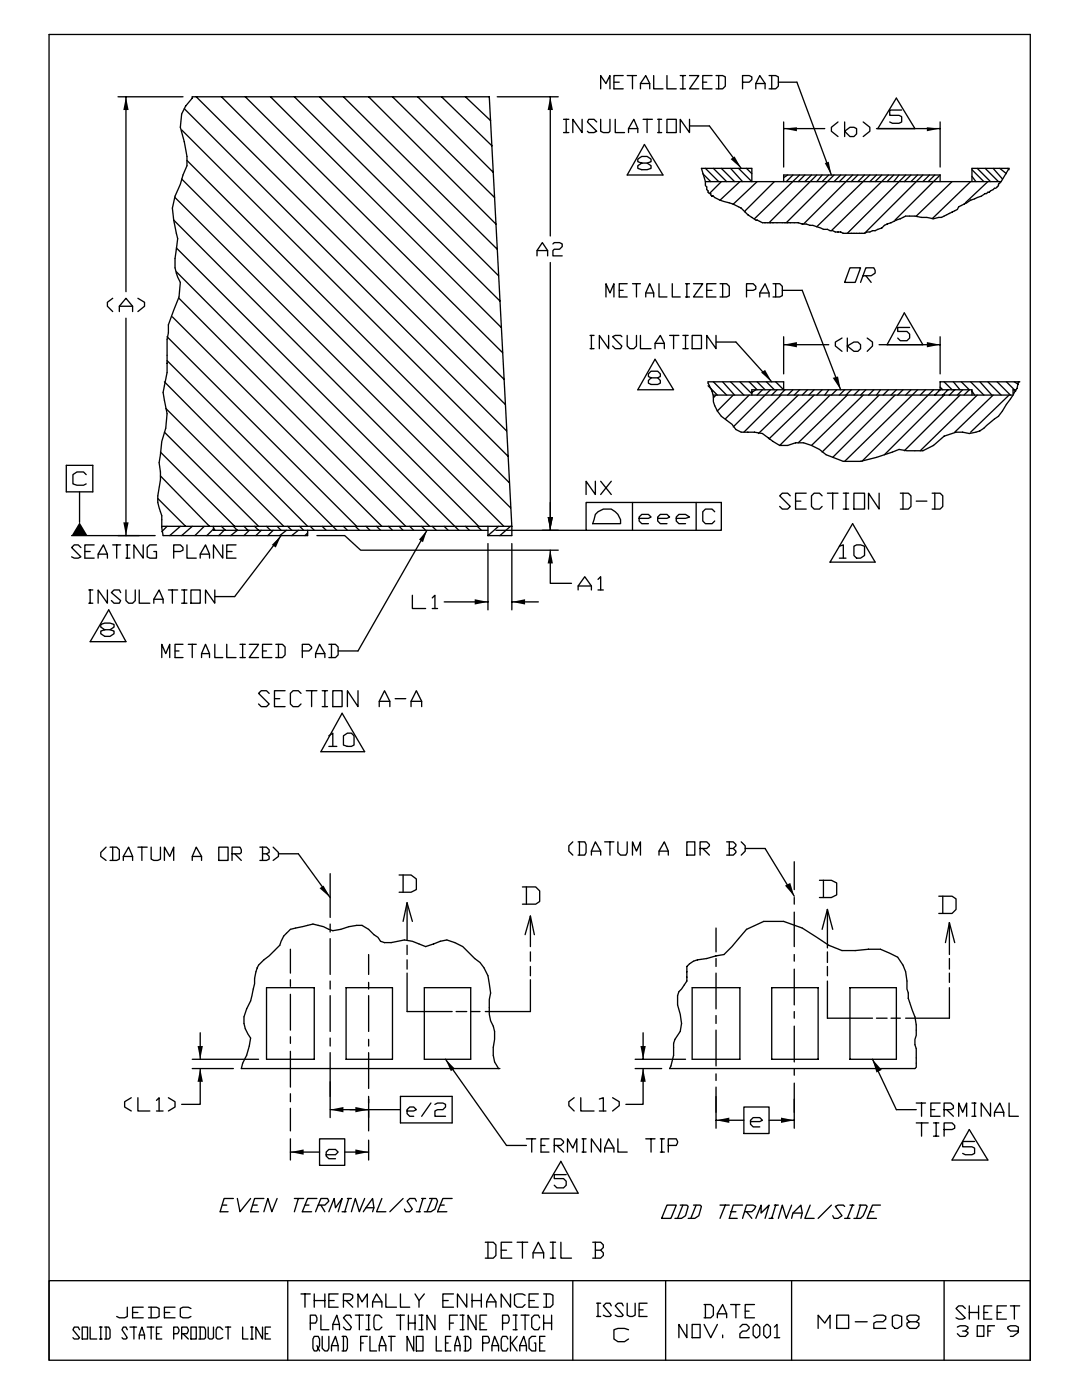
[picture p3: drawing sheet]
<svg xmlns="http://www.w3.org/2000/svg" width="216mm" height="279mm" viewBox="0 0 216 279" stroke-linecap="round" stroke-linejoin="round" font-family="sans-serif">
<g fill="#000">
<path d="M25.1 19.3l.6 2.7h-1.1zM109.8 19.3l.5 2.7h-1zM145.8 31.8l.8-.6 1.3 2.4zM156.4 25.7l2.6-.3v.8zM164.6 32.5l.8-.2 .5 2.6zM184.9 25.4l2.7 .3-2.7 .5zM151.9 74.3l.8-.5 1.3 2.4zM156.4 68.8l2.6-.5v1zM166.2 75.4l1-.3 .5 2.7zM184.9 68.3l2.7 .5-2.7 .5zM15.9 104.2l1.6 2.7h-3.2zM24.6 104.2h1.1l-.6 2.7z"/>
<path d="M56.1 106.9l-1.1 2.4-.8-.6zM85.2 105.8l-.8 2.4-.8-.5zM94.7 119.6l2.7 .5-2.7 .6zM109.8 109.8l.5 2.6h-1zM109.3 103.2h1l-.5 2.6zM102.1 120.1l2.7-.5v1.1zM63.8 177.3l.8-.6 1.3 2.4zM156.6 176.7l1.1-.5 .8 2.7zM40 213.3l.5 2.6h-1.1zM39.4 208.8h1.1l-.5 2.6zM88.9 211.4l1.9 1.9-.8 .5zM128.3 213.3l.6 2.6h-1.1z"/>
<path d="M127.8 208.8h1.1l-.6 2.6zM174.1 211.4l1.8 2.1-1 .5zM57.9 229.9l2.7-.5v1.1zM65.9 221.5l2.6-.6v1.1zM70.9 229.4l2.7 .5-2.7 .6zM70.9 220.9l2.7 .6-2.7 .5zM142.9 223.6l2.6-.6v1.1zM155.8 223l2.7 .6-2.7 .5z"/>
</g>
<g fill="none" stroke="#000" stroke-width=".26">
<path d="M23.5 19.3h13M25.1 19.3v38.9M39.2 19.3l61.6 61.4M44.2 19.3l56.3 56.4M48.9 19.3l51.4 51.1M54 19.3l46 46.1M58.7 19.3l41 40.8M63.8 19.3l35.7 35.7M68.5 19.3l30.7 30.4M73.6 19.3l25.4 25.4M78.3 19.3l20.4 20.1M83.3 19.3l15.1 15.1"/>
<path d="M88.1 19.3l10.1 9.8M92.9 19.3l5 4.8M99.2 19.3h12.2M109.8 19.3v27.8M119.9 17.7v-2.6l1 1.6 .8-1.6v2.6M122.5 16.4h1.1M124.4 15.1h-1.9v2.6h1.9M125.1 15.1h1.9M126.2 15.1v2.6M127.8 17.7v-1l1.1-1.6 .7 1.6v1M127.8 16.7h1.8M130.4 15.1v2.6h1.9"/>
<path d="M133.1 15.1v2.6h1.8M135.7 17.7h1.1M135.7 15.1h1.1M136.3 15.1v2.6M137.6 15.1h1.8l-1.8 2.6h1.8M140.2 16.4h.8M142.1 15.1h-1.9v2.6h1.9M142.9 15.1h1.3l.5 .2v1.9l-.5 .5h-1.3M143.4 15.1v2.6M148.2 16.4h1.3l.5-.5v-.6l-.5-.2h-1.3v2.6M150.8 17.7v-1l.8-1.6 1.1 1.6v1M150.8 16.7h1.9"/>
<path d="M153.5 15.1h1.3l.5 .2v1.9l-.5 .5h-1.3M154 15.1v2.6M155.3 16.4h3.7l6.9 18.5M34.9 39.4l65.6 65.6M36.2 35.7l65.7 65.6M36.2 25.9l65.1 65.1M36.8 21.7l64.3 64.3M37.3 32l64.3 64.3M112.4 23.8h1.1M112.4 26.5h1.1M113 23.8v2.7M116.2 23.8v2.7l-1.9-2.7v2.7"/>
<path d="M119.1 24.3l-.6-.5h-1l-.3 .5 1.9 1.9-.6 .3h-1l-.3-.3M119.9 23.8v2.4l.5 .3h1l.3-.3v-2.4M122.8 23.8v2.7h1.8M125.4 26.5v-.8l1.1-1.9 .8 1.9v.8M125.4 25.7h1.9M128.1 32.5l-.8-.2v-.5l.8-.6h1l.8 .6v.5l-.8 .2h-1l-.8 .6v.5l.8 .3h1l.8-.3v-.5l-.8-.6M128.3 23.8h1.9M128.6 28.8l3.7 6.1h-7.2zM129.1 23.8v2.7M131.2 23.8h.8M131.2 26.5h.8M131.5 23.8v2.7"/>
<path d="M133.1 23.8h1.8v2.7h-1.8zM137.6 23.8v2.7l-1.9-2.7v2.7M137.6 25.1h4l6.3 8.5M140.2 34.7l1.6 1.5M140.8 36.2v.8l.2 .3v.5l.3 .3v.3l.3 .2h.2v.3l.3 .3h.2l1.4 .8M140.8 36.2h59M140.8 33.6l2.6 2.6M142.3 33.6l2.7 2.6M143.7 40l2.6 .7M143.9 36.2l-2.3 2.4M143.9 33.6l2.7 2.6M145.8 33.6l2.4 2.6"/>
<path d="M147.4 33.6l2.6 2.6v-2.6h-10l.8 2.6M147.6 36.2l-3.9 3.8M149 33.6l1 1.1M151.1 36.2l-4.8 4.5M154.5 36.2l-5.8 5.9M156.4 24.3v9M156.4 25.7h8.2M157.2 34.9l-.8 .6M158.2 34.9l-1.3 1.3M159.5 34.9l-9 8.8M160.6 34.9l-1.3 1.3M161.9 34.9l-1.3 1.3"/>
<path d="M163 34.9l-9.5 9.5M164 34.9l-1 1.3M165.4 34.9l-1.4 1.3M166.4 34.9l-9.5 9.5M167.2 24.3l-1.3 1.1v.8l1.3 1.1M167.7 34.9l-1.3 1.3M168.5 26.2l1.1-.8h.8l.5 .3v1l-.5 .6h-.8zM168.5 24.3v3M168.8 34.9l-1.3 1.3M170.1 34.9l-9.8 9.8M171.2 34.9l-1.3 1.3M172.2 24.3l1.4 1.1v.8l-1.4 1.1"/>
<path d="M172.5 34.9l-1.3 1.3M173.6 34.9l-10.6 10.3M174.9 34.9l-1.3 1.3M174.9 25.7h12.7M175.2 25.7l3.7-6.1 3.7 6.1M175.9 34.9l-1.3 1.3M177.3 34.9l-11.4 11.1M178.3 34.9l-1.3 1.3M179.4 34.9l-1.1 1.3M179.9 22h-2.4v1h1.9l.5 .3v1l-.5 .3h-1.3l-.6-.3M180.7 34.9l-11.6 11.7M181.8 34.9l-1.4 1.3"/>
<path d="M183.1 34.9l-1.3 1.3M184.1 34.9l-11.6 11.7M185.5 34.9l-1.4 1.3M186.5 34.9l-1.3 1.3M187.6 34.9l-9 9M187.6 34.9h-31.2v1.3M187.6 24.3v9M187.6 34.9v1.3M190 36.2l-7.2 6.9M193.7 36.2l-7.7 7.5M193.9 36.2v-2.6h7.4l-1.5 2.6-.6 .6a.94 .94 0 0 1-.8 .8l-1 .8h-.3l-1.3 .8-2.1 .8-2.4 1.3-.3 .5-3.1 1.6-1.6 .3-3.7-.6h-1.9l-4.2 1.9-.6 .5-1.3 .5h-.5l-1.6 .6M193.9 35.2l.8 1"/>
<path d="M193.9 33.9l2.4 2.3M195 33.6l2.6 2.6M196.6 33.6l2.6 2.6M197.1 36.2l-4.5 4.3M198.2 33.6l1.8 2.1M199.5 33.6l1.3 1.1M201.1 33.6l.2 .3M22.5 59.5l-1.1 .8v.8l1.1 1.1M27.5 59.5l1.3 .8v.8l-1.3 1.1M34.7 43.9l.8 3.7-.3 2.1a8.2 8.2 0 0 0 .8 6.7l-.3 2.9-2.1 5.5v1.6l-.3 1.3v6.6l-.8 4 .3 1.6a10.9 10.9 0 0 1-.5 8.2l-.6 4.2a13.8 13.8 0 0 1-.2 6.7 9.7 9.7 0 0 0 .8 3.9v2.4l.2 1.6h28.9v-1.1M34.7 43.9l-.3-2.4 .5-2.3 1.1-2.4 .5-1.9 .8-1.8v-1.9l-.5-2.9-.8-2.9 .2-2.6 .8-1.6 1.4-1.6v-.3h59.2l4.5 85.7M34.7 43.9l60.8 61.1"/>
<path d="M35.2 49.5l56.3 56.3M35.2 54.2l50.5 50.8M35.7 59.5l45.3 45.5M107.2 51.1v-1.1l1-1.6 1.1 1.6v1.1M107.2 50h2.1M109.8 52.4v53.4M110.3 48.7l.3-.3h1.1l.5 .3v.5l-.5 .5h-1.1l-.3 .3v1.1h1.9M120.9 59.3v-2.7l.8 1.9 .8-1.9v2.7M123.6 57.9h.8M125.1 56.6h-1.5v2.7h1.5M126.2 56.6h1.6M127 56.6v2.7"/>
<path d="M128.9 59.3v-.8l.7-1.9 .8 1.9v.8M128.9 58.5h1.5M131.5 56.6v2.7h1.6M134.1 56.6v2.7h1.6M136.8 59.3h.8M136.8 56.6h.8M137.1 56.6v2.7M138.4 56.6h1.8l-1.8 2.7h1.8M141 57.9h1.1M142.9 56.6h-1.9v2.7h1.9M143.7 56.6h1.3l.5 .6v1.8l-.5 .3h-1.3M144.2 56.6v2.7"/>
<path d="M146.3 40.7l1.6 .8 1.3 1.4 1.6 1 1.3 .5h7.2l3.7 .8M149 57.9h1.3l.5-.2v-.5l-.5-.6h-1.3v2.7M151.6 59.3v-.8l1.1-1.9 .8 1.9v.8M151.6 58.5h1.9M154.3 56.6h1.3l.5 .6v1.8l-.5 .3h-1.3M154.8 56.6v2.7M156.1 57.9h4l7.6 19.9M163 45.2l1.3 .6h.8l1.6 .5h1l.6 .3h4.2M169.6 53.4h2.1l-1 3h-2.2zM172.2 55h1.6l.8-.5v-.5l-.2-.6h-1.6l-1.1 3M172.8 55l1 1.4M23.8 62.2v-1.1l1.3-1.6 1.4 1.6v1.1"/>
<path d="M23.8 61.1h2.7M25.1 63.5v43.4M32.8 76.2l28.6 28.8M33.3 72l33.9 33.8M33.3 67.2l37.9 37.8M34.4 63.2l41.8 41.8M117.7 66.9h.8M117.7 69.6h.8M118 66.9v2.7M121.4 66.9v2.7l-1.8-2.7v2.7M124.1 67.2l-.3-.3h-1l-.6 .3 1.9 1.9-.3 .5h-1l-.6-.5M125.1 66.9v2.2l.6 .5h.8l.5-.5v-2.2"/>
<path d="M127.8 66.9v2.7h2.1M129.9 75.4l-.5-.3v-.5l.5-.5h1.3l.6 .5v.5l-.6 .3h-1.3l-.5 .5v.6l.5 .2h1.3l.6-.2v-.6l-.6-.5M130.7 71.7l3.7 6.1h-7.1zM130.7 69.6v-1.1l1.1-1.6 .8 1.6v1.1M130.7 68.5h1.9M133.6 66.9h1.9M134.4 66.9v2.7M136.3 66.9h1M136.3 69.6h1M136.8 66.9v2.7M138.1 66.9h1.9v2.7h-1.9zM141.3 77l1.8 1.8"/>
<path d="M142.3 76.2l2.7 2.6M142.3 78.8h59.8M142.9 66.9v2.7l-1.9-2.7v2.7M142.9 78.8l-.6 .6M142.9 68.3h3.9l7.2 7.9M144.2 76.2l2.4 2.6M145.8 76.2l2.6 2.6M146.3 78.8l-3.2 3.2M147.6 76.2l2.4 2.4M149.5 78.8l-4.8 4.8M149.5 76.2l1.6 1.6M150 78.8v-1h43.9v1"/>
<path d="M150.8 77.8l-.8 .5M151.1 76.2l1.6 1.6M152.1 77.8l-1 1M152.9 76.2l1.6 1.6M153.7 77.8l-7.4 7.4M154.8 76.2l1.6 1.6v-1.6h-15.1v.3l.8 1.6 .2 1v1.1l.8 1.8M155 77.8l-1 1M155.8 78.8l-7.4 7.5M156.4 67.2v7.4M156.4 68.8h9M156.6 77.8l-1 1M158.2 77.8l-1 1"/>
<path d="M159.3 78.8l-8 7.7M159.5 77.8l-1 1M161.1 77.8l-1 1M162.5 77.8l-1.1 1M162.5 78.8l-9 8.8M164 77.8l-1 1M165.4 77.8l-.8 1M165.6 78.8l-10 10.1M167 77.8l-1.1 1M168 67.5l-1.3 .8v.8l1.3 1M168.5 77.8l-1 1M169.1 69.1l1.3-.8h.8l.5 .5v.8l-.5 .5h-.8z"/>
<path d="M169.1 78.8l-9.8 9.6M169.1 67.5v2.6M169.9 77.8l-1.1 1M171.4 77.8l-1 1M172.2 78.8l-10.3 10.1M172.8 77.8l-1.1 1M173 67.5l1.1 .8v.8l-1.1 1M174.4 77.8l-1.1 1M175.4 68.8h12.2M175.4 78.8l-11.4 11.4M175.7 77.8l-.8 1M177 68.8l3.4-6.4 3.7 6.4"/>
<path d="M177.3 77.8l-1.1 1M178.6 78.8l-12.4 12.5M178.9 77.8l-1.1 1M180.2 77.8l-1.1 1M181.5 65.4h-2.4v.7h1.9l.5 .6v.8l-.5 .5h-1.3l-.6-.5M181.8 77.8l-1.1 1M183.1 77.8l-14.6 14.3M184.7 77.8l-1.1 1M186.3 77.8l-14.3 14.3M187.6 67.2v7.4M187.6 77.3l.5 .5M188.4 78.8l-11.9 12"/>
<path d="M188.4 76.2l1.6 1.6M189.2 77.8l-1.1 1M190.2 76.2l1.4 1.6M190.5 77.8l-1.1 1M191.6 78.8l-11.2 11.2M191.8 76.2l1.6 1.6-1 1M192.1 77.8l-1.1 1M193.7 76.2l2.6 2.6M193.9 78.1l.6 .7M195 78.8l-11.4 11.2M195.5 76.2l2.4 2.6M197.1 76.2l2.7 2.6"/>
<path d="M198.2 78.8l-7.7 7.5M199 76.2l2.6 2.6M200.8 76.2l1.9 1.9M201.3 78.8l-7.6 7.5M202.4 76.2l.8 .5M202.7 77.8h-.6v.8M203.2 76.2l-.3 1.3-2.9 4.5-.8 1.1-2.4 1.8a4.4 4.4 0 0 1-4.7 1.4h-1.3l-2.4 .7-2.1 1.9-2.2 1.1h-3.1l-1.6-.3a51.7 51.7 0 0 1-7.7 2.4h-3.4l-3.5-1.3-1.3-1.1-1.6-.8M203.5 76.2h-15.9v1.6l-1.1 1M13.2 92.9h5.3v5.3h-5.3zM15.9 98.2v6M17.2 94.7l-.5-.5h-1.4l-.7 .5v1.9l.7 .2h1.4l.5-.2M31.5 99.5l5.5 5.5"/>
<path d="M32 95l9.8 10M32 90.2l14.8 14.8M32.8 86.3l18.8 18.7M33.1 81.5l23.5 23.5M118.8 96v2.7l-1.9-2.7v2.7M119.9 96l2.1 2.7M122 96l-2.1 2.7M143.1 82l.8 1.1 2.1 1.6 .8 1 1.1 .6h2.6l1.6 .2 2.2 1.6 1.3 .8M155.6 88.9h1.6l1.5-.5h1.6l1.6 .5M157.7 99l-.5-.6h-1.1l-.5 .6 2.1 2.1-.5 .5h-1.1l-.5-.5M160.9 98.4h-2.2v3.2h2.2M164 99l-.5-.6h-1l-.6 .6v2.1l.6 .5h1l.5-.5"/>
<path d="M165.1 98.4h2.1M166.2 98.4v3.2M168.3 98.4h1M168.8 98.4v3.2M170.4 98.4h2.1v3.2h-2.1zM175.4 98.4v3.2l-2.1-3.2v3.2M179.7 98.4h1.5l.6 .6v2.1l-.6 .5h-1.5M180.2 98.4v3.2M186 98.4h1.6l.5 .6v2.1l-.5 .5h-1.6M186.5 98.4v3.2M14.3 106.9h16.7M16.1 109.3l-.5-.6h-.8l-.5 .6 1.8 1.8-.5 .3h-.8l-.5-.3"/>
<path d="M16.9 110.1h1.1M17.7 117.7h.8M18 117.7v2.7M18.8 108.7h-1.9v2.7h1.9M19.6 111.4v-.8l1-1.9 .8 1.9v.8M19.6 110.6h1.8M21.4 117.7v2.7l-1.8-2.7v2.7M22.5 108.7h1.6M23.3 108.7v2.7M24.1 118.3l-.3-.6h-1l-.6 .6 1.9 1.6-.3 .5h-1l-.6-.5M25.1 117.7v2.2l.6 .5h.8l.5-.5v-2.2M25.1 111.4h.8"/>
<path d="M25.1 108.7h.8M25.4 108.7v2.7M27.8 117.7v2.7h2.1M28.6 108.7v2.7l-1.9-2.7v2.7M30.7 119.6h1.8M31.2 108.7h-1.3l-.5 .6v1.8l.5 .3h1.3v-1.3h-.5M32.3 105h69.8M33.3 105l-1 1.1M33.6 117.7h1.9M34.4 117.7v2.7M34.7 110.1h1.3l.5-.3v-.5l-.5-.6h-1.3v2.7M36 105l-2.1 1.9"/>
<path d="M36.2 117.7h1.1M36.8 117.7v2.7M37.3 108.7v2.7h1.9M38.1 117.7h1.9v2.7h-1.9zM38.4 105l-2.2 1.9M40 111.4v-.8l1-1.9 .8 1.9v.8M40 110.6h1.8M40.7 105l-1.8 1.9M42.6 105.3l.3 .5M42.6 105v.8h54.8M42.6 105.6l-1.3 1.3M42.9 117.7v2.7l-1.9-2.7v2.7"/>
<path d="M44.2 105l.8 .8M44.4 108.7v2.7l-1.8-2.7v2.7M44.7 105.8l-1 1.1M45.2 110.1h1.1M46.6 105l.8 .8-1.4 1.1M47.1 108.7h-1.9v2.7h1.9M48.7 105l.8 .8M49.7 105.8l-1 1.1M50.8 105l.8 .8M52.1 105.8l-1 1.1M53.2 105l.8 .8M54.5 105.8l-1.1 1.1"/>
<path d="M55.3 105l.8 .8M56.1 106.9l-9.3 12.2h-3.9M57.1 105.8l-1.3 1.1M57.4 105l.8 .8M59.5 105.8l-1.3 1.1M59.8 105l.8 .8M61.4 106.4l-.5 .5M61.9 105l.8 .8M63.2 106.9h5.6l3.2 2.9h39.4M64.3 105l.8 .8M68.5 105l.8 .8M70.9 105l.8 .8"/>
<path d="M73 105l.8 .8M75.1 105l.8 .8M77.5 105l.8 .8M79.6 105l.8 .8M81.8 105l.7 .8M82.3 118.8v2.6h2.6M84.1 105l.8 .8M85.2 105.8l-13.8 24.1h-3.9M86.3 119.3l.5-.5v2.6M86.3 105l.7 .8M88.6 105l.8 .8M92.9 105l.8 .8"/>
<path d="M95.2 105l.8 .8M97.4 105v1.9M97.4 108.5v13.2M99 105.8h17.9M99.5 105l-2.1 1.9M101.9 105l-2.2 1.9M102.1 105v1.9h-4.7M102.1 108.5v13.2M109.8 109.8v6.6h4.2M115.4 117.7v-.8l1.3-1.8 1.3 1.8v.8M115.4 116.9h2.6M116.9 100.3h27v5.5h-27z"/>
<path d="M118.8 102.7a2.76 2.76 0 0 1 3.2-1.1 2.76 2.76 0 0 1 1.8 2.9h-5.5zM119.3 115.6l.6-.5v2.6M119.3 117.7h1.1M126.2 100.3v5.5M127.5 103.5h1.9l.5-.3-.5-.5h-1.3l-.6 .5v.8l.6 .5h1.3M131.2 103.5h1.9l.5-.3-.5-.5h-1.3l-.6 .5v.8l.6 .5h1.3M134.9 103.5h1.9l.8-.3-.8-.5h-1.3l-.6 .5v.8l.6 .5h1.3M138.9 100.3v5.5M142.6 102.1l-.5-.5h-1.3l-.6 .5v1.9l.6 .5h1.3l.5-.5M158.7 100h1.1M167.5 109l.8-.3v2.7M167.5 111.4h1.3"/>
<path d="M168.3 101.6h1M170.1 104.5l4.5 7.7h-9zM170.4 109l.5-.3h.8l.8 .3v1.9l-.8 .5h-.8l-.5-.5zM182.8 100h2.1M17.7 120.4h.8M20.9 125.7l-.8-.6v-.5l.8-.2h1.1l.8 .2v.5l-.8 .6h-1.1l-.8 .2v.6l.8 .5h1.1l.8-.5v-.6l-.8-.2M21.7 121.7l3.4 6.4h-7.1zM30.7 120.4v-.8l1-1.9 .8 1.9v.8M32.3 131.2v-2.6l.8 1.8 .8-1.8v2.6M34.9 129.9h.8M36.2 120.4h1.1M36.5 128.6h-1.6v2.6h1.6"/>
<path d="M37.6 128.6h1.6M38.4 128.6v2.6M40.2 131.2v-.8l.8-1.8 .8 1.8v.8M40.2 130.4h1.6M42.9 128.6v2.6h1.5M45.2 128.6v2.6h1.9M47.9 131.2h1M47.9 128.6h1M48.4 128.6v2.6M49.7 128.6h1.9l-1.9 2.6h1.9M52.4 129.9h.8M53.7 138.4l-.5-.6h-1.1l-.5 .6 2.1 2.1-.5 .5h-1.1l-.5-.5"/>
<path d="M54.2 128.6h-1.8v2.6h1.8M54.8 139.4h1M55 128.6h1.4l.5 .5v1.6l-.5 .5h-1.4M55.6 128.6v2.6M56.9 137.8h-2.1v3.2h2.1M60.1 138.4l-.6-.6h-1l-.6 .6v2.1l.6 .5h1l.6-.5M60.3 129.9h1.3l.6-.5v-.3l-.6-.5h-1.3v2.6M61.1 137.8h2.1M62.2 137.8v3.2M63 131.2v-.8l.8-1.8 1 1.8v.8M63 130.4h1.8M64.3 137.8h1.1"/>
<path d="M64.8 137.8v3.2M65.6 128.6h1.3l.6 .5v1.6l-.6 .5h-1.3M66.1 128.6v2.6M66.4 137.8h1.9v3.2h-1.9zM71.4 137.8v3.2l-2.1-3.2v3.2M75.7 140h2.1M78.8 139.4h2.2M82 140h2.1M86.3 121.4h1M88.6 120.1h8.8M102.1 120.1h5.3M64.3 141h1.1"/>
<path d="M65.6 146.8l.8-.5v2.7M65.6 149h1.6M68.3 142.3l4.5 7.7h-8.8zM68.5 146.8l.8-.5h.8l.5 .5v1.9l-.5 .3h-.8l-.8-.3zM75.7 141v-1l1-2.2 1.1 2.2v1M82 141v-1l1.1-2.2 1 2.2v1M21.2 169.1l-1.1 1v.8l1.1 .8M22 169.1h1.3l.5 .5v1.8l-.5 .3h-1.3M22.5 169.1v2.6M24.6 171.7v-.8l1.1-1.8 .8 1.8v.8M24.6 170.9h1.9M27.5 169.1h1.9"/>
<path d="M28.3 169.1v2.6M30.2 169.1v2.3l.5 .3h.8l.5-.3v-2.3M32.8 171.7v-2.6l1.1 1.8 .8-1.8v2.6M38.4 171.7v-.8l.8-1.8 1 1.8v.8M38.4 170.9h1.8M43.7 169.1h1.8v2.6h-1.8zM46.3 170.4h1.6l.3-.3v-.5l-.3-.5h-1.6v2.6M46.8 170.4l1.4 1.3M51.9 169.1h1.3l.5 .5v.5l-.5 .3M52.4 170.4h.8l.5 .5v.5l-.5 .3h-1.3M52.4 169.1v2.6M54.5 169.1l1.1 1v.8l-1.1 .8"/>
<path d="M55.6 170.4h3.9l6.4 8.7M65.9 174.4v8.7M79.6 174.6h2.4l1.1 .8v2.1l-1.1 .6h-2.4M80.4 174.6v3.5M104.2 177h2.7l.8 .8v2.1l-.8 .5h-2.7M105 177v3.4M114.3 168l-.8 .8v1.1l.8 .8M115.4 168h1.3l.2 .5v1.6l-.2 .6h-1.3M115.6 168v2.7M118 170.7v-.8l.8-1.9 1.1 1.9v.8M118 169.9h1.9M120.6 168h1.9"/>
<path d="M121.7 168v2.7M123.3 168v2.1l.5 .6h1.1l.2-.6v-2.1M126.2 170.7v-2.7l.8 1.9 .8-1.9v2.7M131.5 170.7v-.8l1.1-1.9 .7 1.9v.8M131.5 169.9h1.8M137.1 168h1.5v2.7h-1.5zM139.7 169.3h1.3l.6-.5v-.3l-.6-.5h-1.3v2.7M140.2 169.3l1.4 1.4M145 168h1.3l.5 .5v.3l-.5 .5M145.5 169.3h.8l.5 .6v.2l-.5 .6h-1.3M145.5 168v2.7M147.9 168l.8 .8v1.1l-.8 .8"/>
<path d="M148.7 169.3h4l5.8 9.6M158.5 172v5.5M158.5 179.1v1.3M163.5 175.7h2.4l1.1 .5v2.4l-1.1 .5h-2.4M164.3 175.7v3.4M187.3 178.9h2.7l.8 .5v2.1l-.8 .8h-2.7M188.1 178.9v3.4M53.2 197.1h9.5v14.3h-9.5zM57.9 189.4v4.8M57.9 195.5v1.3M57.9 198.4v7.2M65.9 184.4v1.6"/>
<path d="M65.9 187.3v7.2M65.9 195.8v1.6M65.9 198.7v7.1M69.1 197.1h9.2v14.3h-9.2zM73.6 190.5v4M73.6 196.1v1.3M73.6 198.7v7.1M81.2 194.2v7.7h9M81.2 180.2l1.1 3.7M81.2 180.2v7.4M81.2 188.6v1.9M81.2 191.6v1.8"/>
<path d="M81.2 180.2l-.8 3.7M84.7 197.1h9.2v14.3h-9.2zM105.8 195.5v6.4h-9M105.8 182.8l.8 3.7M105.8 182.8v6.1M105.8 190v1.8M105.8 192.9v1.8M105.8 182.8l-1 3.7M137.1 192.9a4.7 4.7 0 0 1 3.9-1.6l3.5-.8 1.5-1.6 3-3.4 3.4-1.6h4l3.7 1.3 5.3 3.4 2.6 1.1 7.7-.3 3.4 1.6a8.1 8.1 0 0 1 1.9 6.4l.2 .8v1l.8 2.4a8.4 8.4 0 0 1 .6 5.8v1.1l.2 .8v3.7l-.2 .3h-49a8.9 8.9 0 0 0 .8-5.1l.3-.8a4.6 4.6 0 0 0 1-5l-.5-1.8v-1.9l.3-.8 .5-.5 1.1-1.6zM138.1 197.1h9.5v14.3h-9.5zM142.9 185.2v4.8M142.9 191.3v1.6"/>
<path d="M142.9 194.2v7.1M154 197.1h9.2v14.3h-9.2zM158.5 182v6.9M158.5 190.5v1.3M158.5 193.4v7.2M165.1 195.8v7.4h9M165.1 181.5l1.1 4M165.1 181.5v7.7M165.1 190v2.1M165.1 192.9v1.8M165.1 181.5l-1.1 4M169.6 197.1h9.3v14.3h-9.3z"/>
<path d="M189.4 197.1v6.1h-8.7M189.4 184.1l1.1 4M189.4 184.1v6.4M189.4 191.3v2.1M189.4 194.2v1.9M189.4 184.1l-.8 4M26.2 219.1l-1.3 .8v1l1.3 .8M27.5 219.1v2.6h2.4M31.2 219.6l.5-.5v2.6M33.6 219.1l1.3 .8v1l-1.3 .8M38.4 213.3h8.2M38.4 211.4h13.2"/>
<path d="M40 213.3v7.1h-3.8M40 206.1v5.3M57.9 206.9v1.3M57.9 209.8v7.2M57.9 218.3v1.6M65.9 207.2v1.6M65.9 210.1v12.9M73.6 207.4v1.4M73.6 210.1v7.1M73.6 218.8v6.9M79.9 218.8h10.3v5.3h-10.3zM88.9 211.4l12.2 17.2h3.9"/>
<path d="M91 201.9h2.1M93.9 201.9h1.9M99.5 213.3a6.6 6.6 0 0 1-.8-5.9v-1.6l-.3-1-.5-1.1a14.7 14.7 0 0 1 0-5.5l-.3-1.9a6.5 6.5 0 0 0-2.9-5l-2.4-2.4-1.5-.8-1.6-.5-1.4 .3-2.9 1-2.6-1-1.6-.3-2.6 .5h-1.4l-.8-.2-.5-.8-.8-.6-1-1-1.4-.8h-1l-1.6 .2-1.6 .6-1.6 .2-1.8-.8-2.2-.5-4.5 1.1-1.3 1.3-.8 1.8-2.1 2.2a7.3 7.3 0 0 0-2.4 2.3l-.5 2.2v1a16.4 16.4 0 0 1-1.6 5 5.2 5.2 0 0 0 .8 5.9l-.8 3.4-.8 1.6-.2 1.1h51.5M114.6 219.1l-1.1 .8v.8l1.1 1M115.9 219.1v2.6h2.6M119.6 219.3l.8-.2v2.6M122.2 219.1l1.4 .8v.8l-1.4 1M126.7 213.3h5.3M126.7 211.4h10.1M128.3 213.3v7.1h-3.4M128.3 206.1v5.3M142.9 202.7v1.6"/>
<path d="M142.9 205.6v7.1M142.9 214.3v1.3M142.9 217v8.2M158.5 201.9v1.3M158.5 204.8v7.1M158.5 213.3v1.3M158.5 216.2v9M174.1 211.4l4.8 10.1h3.9M174.9 203.2h2.1M177.8 203.2h1.9M31.2 221.7h1.3M46.6 239.2h-1.9l-.8 2.6h1.6"/>
<path d="M47.4 239.2l.5 2.6 2.1-2.6M52.7 239.2h-1.9l-.8 2.6h1.6M55.3 239.2l-1.1 2.6-.8-2.6-.7 2.6M57.9 221.2v4.5M57.9 227.3v4.2M57.9 229.9h5.9M58.7 239.2h1.9M59.5 239.2l-.8 2.6M63.2 239.2h-1.8l-1.1 2.6h1.9M63.8 227.3h5v5.3h-5zM65.1 230.5h1.8l.6-.6-.6-.5h-1.3l-.5 .5v.8l.5 .5h1.3M65.9 221.5h7.7"/>
<path d="M68.8 229.9h4.8M69.3 239.2h.8M69.6 239.2l-.8 2.6M69.8 221.5h10.1M72.8 239.2l-1.1 2.6-.8-2.6-.8 2.6M73.6 227.5v4M76.2 239.2l-1.1 2.6h1.9M80.4 239.2l-2.6 2.6M81.2 221.7h1.3l.6-.2-.6-.6h-.7l-.6 .6v.7l.6 .6h.7M83.1 239.7l-.3-.5h-1l-.6 .5 1.1 1.6-.5 .5h-.8l-.3-.5M84.1 239.2h.8M84.4 239.2l-.8 2.6"/>
<path d="M85.7 239.2h1.3l.3 .5-.5 1.6-.8 .5h-1.3M86 220.1l-1.9 2.7M86.3 239.2l-1.1 2.6M86.8 220.4l.5-.3h1.1l.5 .3v.5l-.5 .6h-1.1l-.5 .2v1.1h2.1M90.2 239.2h-1.8l-1.1 2.6h1.9M105 227.3h1.9M106.1 227.3v2.6M107.9 228.6h.8M109.5 227.3h-1.6v2.6h1.6M110.6 228.6h1.3l.5-.5v-.3l-.5-.5h-1.3v2.6M111.1 228.6l1.3 1.3M111.9 231.8l3.5 6.3h-7.2z"/>
<path d="M113 234.4h-2.4v.8h1.8l.6 .5v.8l-.6 .6h-1.3l-.5-.6M113.2 229.9v-2.6l1.1 1.8 .8-1.8v2.6M116.2 227.3h.7M116.2 229.9h.7M116.4 227.3v2.6M119.6 221.7h1.3M119.9 227.3v2.6l-1.9-2.6v2.6M120.6 229.9v-.8l.8-1.8 1.1 1.8v.8M120.6 229.1h1.9M123.3 227.3v2.6h1.8M128.9 227.3h1.8M129.9 227.3v2.6"/>
<path d="M131.8 227.3h.8M131.8 229.9h.8M132 227.3v2.6M133.3 228.6h1.6l.3-.5-.3-.8h-1.6v2.6M142.9 223.6h5.5M148.4 220.9h5.1v5.3h-5.1zM149.8 223.8h1.8l.5-.2-.5-.6h-1.3l-.5 .6v.8l.5 .5h1.3M153.5 223.6h5M182.8 224.1h2.4M182.8 220.1h1.9M183.9 220.1v2.7M183.9 224.1v2.6"/>
<path d="M185.7 221.5h.8M186.3 224.1h1M186.3 226.7h1M186.8 224.1v2.6M187.6 220.1h-1.9v2.7h1.9M188.4 225.4h1.6l.5-.2v-.6l-.5-.5h-1.6v2.6M188.4 221.5h1.3l.5-.3v-.5l-.5-.6h-1.3v2.7M188.9 221.5l1.3 1.3M191.3 222.8v-2.7l.8 1.9 .8-1.9v2.7M193.4 225.4l3.7 6.1h-7.1zM193.9 220.1h.8M193.9 222.8h.8"/>
<path d="M194.5 227.8h-2.4v1.1h1.8l.6 .2v1.1l-.6 .3h-1.3l-.5-.3M194.5 220.1v2.7M197.6 220.1v2.7l-1.8-2.7v2.7M198.4 222.8v-.8l1.1-1.9 .8 1.9v.8M198.4 222h1.9M201.3 220.1v2.7h1.9M44.4 240.5h.8M50.5 240.5h.8M57.4 255.6v15.9M60.1 258.2h1.8M60.9 240.5h.7M60.9 258.2v2.7"/>
<path d="M62.7 258.2v2.7M62.7 259.6h2.1M63.5 240.5h1.3l.8-.8-.2-.5h-1.4l-1 2.6M64 240.5l.8 1.3M64.8 258.2v2.7M65.6 241.8l1.1-2.6 .2 1.8 1.4-1.8-.8 2.6M65.6 259.6h1.1M67.5 258.2h-1.9v2.7h1.9M68.3 241.8h.8M68.5 259.6h1.3l.6-.6v-.5l-.6-.3h-1.3v2.7M69.1 259.6l1.3 1.3M72.5 241.8l1.8-2.6 .3 1.8-.3 .8"/>
<path d="M73 241h1.6M74.3 259.8h1.9M77 258.2v2.7h2.1M79.9 258.2v2.7h1.9M82.8 258.2l.8 1.4v1.3M83.1 241.8h.8M84.7 258.2l-1.1 1.4M87.8 240.5h.8M88.4 259.6h1M90.5 258.2h-2.1v2.7h2.1M93.1 258.2v2.7l-1.8-2.7v2.7M94.2 259.6h1.8"/>
<path d="M94.2 258.2v2.7M96 258.2v2.7M96.8 247.9h1.6l.6 .5v2.2l-.6 .5h-1.6M97.1 259.8h1.9M97.4 247.9v3.2M100 249.5h1.1M101.9 258.2v2.7l-1.9-2.7v2.7M102.1 247.9h-2.1v3.2h2.1M103.2 247.9h2.1M104.2 247.9v3.2M104.8 258.5l-.6-.3h-1l-.5 .3v1.8l.5 .6h1l.6-.6M105.6 259.6h1"/>
<path d="M106.4 251.1v-1.1l1-2.1 1.1 2.1v1.1M106.4 250h2.1M107.4 258.2h-1.8v2.7h1.8M108.5 258.2h1.3l.5 .3v1.8l-.5 .6h-1.3M109 258.2v2.7M109.8 251.1h1.1M109.8 247.9h1.1M110.3 247.9v3.2M111.9 247.9v3.2h2.1M114.3 255.6v15.9M118.3 247.9h1.6l.5 .5v.6l-.5 .5M118.8 249.5h1.1l.5 .5v.6l-.5 .5h-1.6"/>
<path d="M118.8 247.9v3.2M132.8 255.6v15.9M133.1 240.5h1.8l-1 2.7h-1.9zM135.7 240.5h1.4l.2 .3-.5 1.8-.8 .6h-1.3M136.3 240.5l-1.1 2.7M138.4 240.5h1.3l.3 .3-.6 1.8-.8 .6h-1.3M138.9 240.5l-1.1 2.7M143.7 240.5h1.8M144.7 240.5l-1 2.7M145.8 241.8h1M148.2 240.5h-1.9l-.8 2.7h1.6M148.7 241.8h1.3l.5-.5 .3-.5-.5-.3h-1.3l-.8 2.7"/>
<path d="M149 241.8l1 1.4M150.8 243.2l1.1-2.7v1.6l1.6-1.6-.8 2.7M153.5 243.2h.8M154.5 240.5h.8M154.8 240.5l-.8 2.7M158 240.5l-1.1 2.7-.8-2.7-.8 2.7M158 243.2l.2-1.1 1.6-1.6 .3 1.6-.3 1.1M158 255.6v15.9M158.2 242.1h1.9M161.7 240.5l-1.1 2.7h1.9M165.9 240.5l-2.7 2.7M168.5 240.8l-.2-.3h-1.1l-.5 .3 1.3 1.8-.8 .6h-.8l-.2-.6"/>
<path d="M168.5 243.2h1.1M169.6 240.5h.8M170.1 240.5l-1 2.7M171.4 240.5h1.4l.2 .3-.8 1.8-.5 .6h-1.3M171.7 240.5l-.8 2.7M173.6 241.8h.8M175.7 240.5h-1.6l-1.1 2.7h1.9M188.4 255.6v15.9M205.6 255.6h-195.8v15.9h195.8v-264.6h-195.8v264.6M15.9 265.4l-.3-.6h-.8l-.2 .6 1.3 1.6-.3 .2h-.8l-.2-.2M16.4 264.8h1.1v2.4h-1.1zM18 264.8v2.4h1.3"/>
<path d="M19.8 264.8h.6M19.8 267.2h.6M20.1 264.8v2.4M20.9 264.8h.8l.3 .6v1.6l-.3 .2h-.8M21.2 264.8v2.4M25.4 265.4l-.3-.6h-.5l-.3 .6 1.1 1.6-.3 .2h-.5l-.3-.2M25.4 260.9v1.8l-.5 .3h-1.1l-.5-.3M25.9 264.8h1.4M26.5 261.9h1M26.7 264.8v2.4M27.8 267.2v-.8l.5-1.6 .5 1.6v.8M27.8 266.4h1"/>
<path d="M28.6 260.9h-2.1v2.1h2.1M29.4 264.8h1.3M29.6 260.9h1.6l.5 .2v1.6l-.5 .3h-1.6M30.2 260.9v2.1M30.2 264.8v2.4M31.2 266.2h.5M32.3 264.8h-1.1v2.4h1.1M32.8 261.9h1.1M34.7 266.2h.8l.2-.6-.2-.8h-.8v2.4M34.9 260.9h-2.1v2.1h2.1M36.2 266.2h1.1l.3-.6-.3-.8h-1.1v2.4M36.5 266.2l1.1 1"/>
<path d="M38.1 264.8h1.1v2.4h-1.1zM38.1 261.1l-.5-.2h-1.1l-.5 .2v1.6l.5 .3h1.1l.5-.3M39.7 264.8h1l.3 .6v1.6l-.3 .2h-1M40 264.8v2.4M41.5 264.8v2.2l.3 .2h.5l.3-.2v-2.2M44.4 265.4l-.5-.6h-.5l-.3 .6v1.6l.3 .2h.5l.5-.2M45 264.8h1M45.5 264.8v2.4M48.4 264.8v2.4h1.1M50 264.8h.5M50 267.2h.5M50.3 264.8v2.4"/>
<path d="M52.4 264.8v2.4l-1.3-2.4v2.4M52.9 266.2h.5M54 264.8h-1.1v2.4h1.1M61.9 264.1h1.1l.2-.6v-.5l-.2-.5h-1.1v2.9M63.2 268.6l.3 .5-.3 .5h-.5l-.3-.5v-1.9l.3-.5h.8l.3 .5v1.4l-.3 .5 .3 .5M64 262.5v2.9h1.6M64.3 266.7v2.4l.5 .5h.6l.2-.5v-2.4M66.1 269.6v-1l.8-1.9 .6 1.9v1M66.1 268.6h1.4M66.4 265.4v-1.1l.8-1.8 .5 1.8v1.1M66.4 264.3h1.3M68.3 266.7h.8l.2 .5v1.9l-.2 .5h-.8"/>
<path d="M68.5 266.7v2.9M70.1 263l-.3-.5h-.7l-.6 .5 1.6 1.8-.3 .6h-.7l-.6-.6M70.9 262.5h1.6M71.4 260.9v-2.7l.8 1.6 1.1-1.6v2.7M71.7 262.5v2.9M72 268h.5M73 262.5h.8M73 265.4h.8M73.3 266.7h-1.3v2.9M73.6 262.5v2.9M73.8 266.7v2.9h1.3M74.3 260.9v-1.1l.8-1.6 1.1 1.6v1.1"/>
<path d="M75.7 269.6v-1l.5-1.9 .8 1.9v1M75.7 268.6h1.3M76.2 263l-.5-.5h-.8l-.3 .5v1.8l.3 .6h.8l.5-.6M77.5 266.7h1.3M78.1 266.7v2.9M79.1 262.5h1.6M79.9 262.5v2.9M81.5 262.5v2.9M81.5 264.1h1.3M82.5 266.7v2.9l-1.3-2.9v2.9M82.8 262.5v2.9M83.1 266.7h1.3v2.9h-1.3z"/>
<path d="M83.6 262.5h.8M83.6 265.4h.8M84.1 262.5v2.9M86.8 262.5v2.9l-1.6-2.9v2.9M87 266.7v2.9h1.1M88.9 268h.5M89.7 264.1h.8M90 266.7h-1.1v2.9h1.1M90.8 269.6v-1l.5-1.9 .5 1.9v1M90.8 268.6h1M91.3 262.5h-1.6v2.9M91.8 262.5h.8"/>
<path d="M91.8 265.4h.8M92.3 262.5v2.9M92.6 266.7h.8l.5 .5v1.9l-.5 .5h-.8M92.9 266.7v2.9M95 262.5v2.9l-1.6-2.9v2.9M95.8 264.1h.8M96.3 268h1.1l.2-.2v-.6l-.2-.5h-1.1v2.9M97.1 262.5h-1.3v2.9h1.3M97.1 260.9v-1.1l.8-1.6 1.1 1.6v1.1M98.2 269.6v-1l.5-1.9 .8 1.9v1M98.2 268.6h1.3M100.3 264.1h1l.3-.6v-.5l-.3-.5h-1v2.9"/>
<path d="M101.3 267.2l-.2-.5h-.8l-.3 .5v1.9l.3 .5h.8l.2-.5M101.9 266.7v2.9M102.1 268l1.1 1.6M102.4 262.5h.8M102.4 265.4h.8M102.9 262.5v2.9M103.2 266.7l-1.1 1.3h-.2M103.7 269.6v-1l.8-1.9 .5 1.9v1M103.7 268.6h1.3M104 262.5h1.6M104.8 262.5v2.9M106.9 266.7h-.8l-.5 .5v1.9l.5 .5h.8v-1.6h-.3"/>
<path d="M107.7 263l-.3-.5h-.8l-.5 .5v1.8l.5 .6h.8l.3-.6M107.7 268h.5M108.5 264.1h1.6M108.5 262.5v2.9M108.7 266.7h-1v2.9h1M110.1 262.5v2.9M119.1 260.1h.8M119.1 262.7h.8M119.3 260.1v2.6M122 260.6l-.3-.5h-.8l-.5 .5 1.6 1.9-.3 .2h-.8l-.5-.2M124.4 260.6l-.3-.5h-.8l-.5 .5 1.6 1.9-.3 .2h-.8l-.5-.2M125.1 260.1v2.4l.6 .2h.5l.5-.2v-2.4"/>
<path d="M125.4 265.4l-.8-.3h-1.3l-.8 .3v1.8l.8 .6h1.3l.8-.6M127.5 261.4h.8M129.1 260.1h-1.6v2.6h1.6M137.1 264.3v2.7l-1.6-2.7v2.7M138.1 264.3h1.6v2.7h-1.6zM140.5 264.3l1.3 2.7 1.3-2.7M140.5 260.3h1.3l.5 .6v1.6l-.5 .5h-1.3M140.8 260.3v2.7M143.1 263v-.8l1.1-1.9 .8 1.9v.8M143.1 262.2h1.9M144.2 266.4v.6M145.8 260.3h1.8"/>
<path d="M146.8 260.3v2.7M147.6 264.8l.6-.5h.8l.5 .5v.3l-.5 .5h-.8l-.6 .6v.8h1.9M148.7 261.7h.8M150.5 260.3h-1.8v2.7h1.8M150.8 264.3h.3l.5 .5v1.6l-.5 .6h-.3l-.5-.6v-1.6zM152.9 264.3h.3l.5 .5v1.6l-.5 .6h-.3l-.5-.6v-1.6zM154.5 264.8l.5-.5v2.7M154.5 267h1.1M163.2 265.1v-2.6l1.4 1.6 1-1.6v2.6M167 262.5h2.3v2.6h-2.3zM170.7 263.8h2.3M174.4 262.7l.5-.2h1.3l.5 .2v.6l-.5 .5h-1.3l-.5 .3v1h2.3"/>
<path d="M178.1 262.7l.5-.2h.5l.8 .2v1.9l-.8 .5h-.5l-.5-.5zM181.5 263.8l-.5-.5v-.6l.5-.2h1.3l.6 .2v.6l-.6 .5h-1.3l-.5 .3v.5l.5 .5h1.3l.6-.5v-.5l-.6-.3M191 264.8l.6-.2h1l.5 .2v.3l-.5 .5h-.5M192.6 261.1l-.5-.5h-.8l-.5 .5 1.8 1.9-.5 .3h-.8l-.5-.3M192.6 265.6l.5 .3v.3l-.5 .5h-1l-.6-.5M193.4 260.6v2.7M193.4 261.9h1.9M195 264.6h1.3v2.1h-1.3zM195.3 260.6v2.7M196.3 261.9h.8M197.1 265.6h.5M197.9 260.6h-1.6v2.7h1.6"/>
<path d="M198.4 264.6h-1.3v2.1M199 261.9h.8M200.8 260.6h-1.8v2.7h1.8M201.6 260.6h1.9M202.4 260.6v2.7M203.2 265.6h-1.6l-.5-.5v-.3l.5-.2h1.1l.5 .2v1.1l-1.1 .8h-.5"/>
</g>
</svg>
